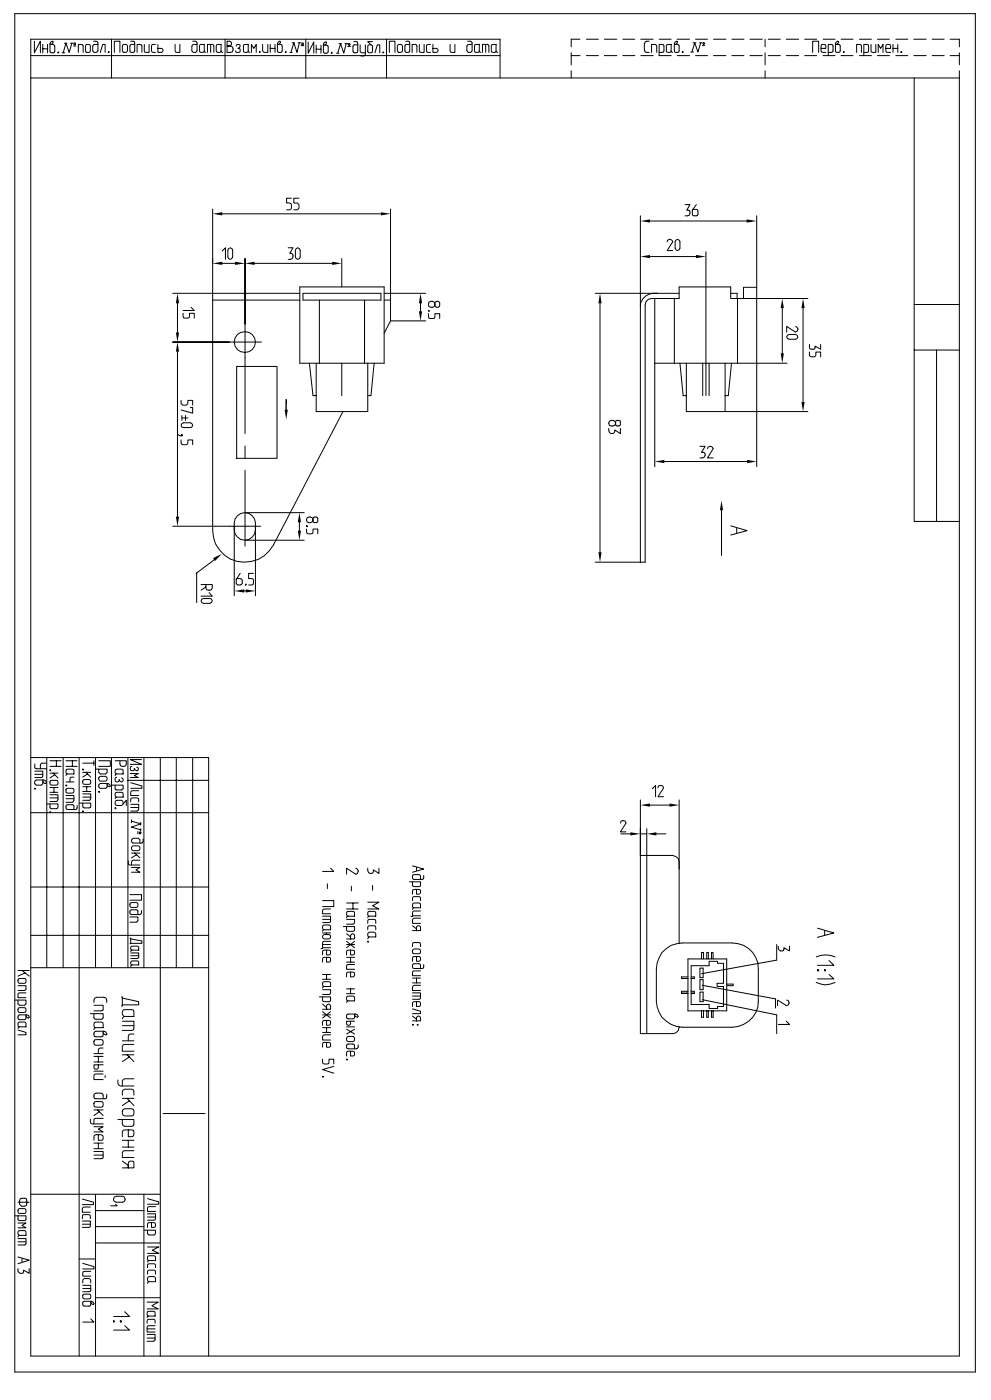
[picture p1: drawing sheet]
<svg xmlns="http://www.w3.org/2000/svg" width="210mm" height="297mm" viewBox="0 0 210 297" stroke-linecap="round" stroke-linejoin="round" font-family="sans-serif">
<g fill="none" stroke="#000" stroke-width=".21">
<path d="M3.1 2.9h203.5v287.9h-203.5zM6.5 11.8h99.4M6.5 16.5h196.7M7.3 8.7v2.5l1.3-2.5v2.5M9.1 9.4v1.8M9.1 10.3h1M10.1 9.4v1.8M10.6 9.4h.7l.2 .2 .1 1.3a.6 .6 0 0 1-.9 .2l-.1-1.9 .2-.3 .3-.2 .2 .2-.2 .4-.3 .1M12.3 11h.1v.2h-.1zM13.1 11.2h.6M13.6 9.2h.5M14.9 9.2h.6"/>
<path d="M15.2 9.2l-.6 1.9-.6-1.9-.6 2M15.6 9.8h.5M15.7 9.2h.3v.3h-.3zM16.6 11.1v-1.7l.9 .1 .1 1.6M18.2 9.5a.6 .6 0 0 1 .9 .3v1a.6 .6 0 0 1-.9 .2zM19.8 8.7l.8 .1 .1 .3v1.7a.61 .61 0 0 1-.5 .3 .61 .61 0 0 1-.6-.3v-1l.2-.3 .9-.1M21.3 11.1l.5-1.7h.5v1.7M22.9 10.9h.2v.2h-.2zM23.6 8.3v8.2M24.2 11.1v-2.4h1.2v2.4M26.1 9.5a.65 .65 0 0 1 .9 .3v1a.61 .61 0 0 1-.5 .3 .61 .61 0 0 1-.6-.3v-1zM27.7 8.7l.7 .1 .1 2a.6 .6 0 0 1-.9 .2v-1.5l.9-.1"/>
<path d="M29 11.1v-1.7l1 .1 .1 1.6M30.6 9.4v1.4v.2l.3 .1h.7v-1.7M32.9 9.4l-.7 .1-.1 .3 .1 1.2 .7 .1M33.4 9.4v1.7h.8l.3-.3-.3-.5h-.8M37.1 9.4v1.4l.1 .2 .2 .1h.7v-1.7M40.8 8.7h.6l.3 .4v1.7l-.3 .3-.6-.1-.2-.2v-1l.4-.4h.7M42.3 9.5l1-.1v1.4a.6 .6 0 0 1-1 .2zM43.3 10.8v.2l.3 .1M43.9 11.1v-1.7l1.3 .1 .1 1.6M44.6 9.4v1.7M45.9 9.5l.9-.1v1.4a.6 .6 0 0 1-.9 .2zM46.8 10.8l.1 .2 .3 .1"/>
<path d="M47.7 8.3v8.2M48.1 8.7l.8 .1 .1 .3-.1 .6-.8 .1 1.1 .1 .2 .4-.2 .7-1.1 .1zM50 9.8a.43 .43 0 0 1 .5-.4 .43 .43 0 0 1 .4 .4l-.2 .3-.3 .2h.1a.43 .43 0 0 1 .4 .4 .43 .43 0 0 1-.4 .4l-.5-.1-.1-.2M51.6 9.5l1-.1v1.4a.6 .6 0 0 1-1 .2zM52.6 10.8l.1 .2 .2 .1M53.3 11.1v-1.7l.5 .9 .5-.9v1.7M54.9 10.9h.2v.2h-.2zM55.6 9.4v1.4l.4 .3h.7v-1.7M57.2 9.4v1.7M57.2 10.3h1.1M58.3 9.4v1.7M58.8 9.4l.9 .1 .1 1.3a.6 .6 0 0 1-1 .2v-1.8l.1-.3 .4-.2 .1 .2-.1 .3-.4 .2"/>
<path d="M60.5 10.9h.1v.2h-.1zM61.4 11.1h.5M61.9 9.1h.5M63.2 9.1h.6M63.4 9.1l-.5 2-.7-2-.6 2M63.8 9.7h.5M63.9 9.2h.4v.2h-.4zM64.8 8.3v8.2M65.3 8.9v2.4l1.2-2.4v2.4M67 9.6v1.7M67 10.4h1M68 9.6v1.7"/>
<path d="M68.5 9.6l.9 .1 .1 1.2a.6 .6 0 0 1-.9 .3l-.1-1.8 .2-.4 .5-.1-.2 .5-.3 .2M70.2 11.1h.2v.2h-.2zM71.3 11.3h.5M71.8 9.2h.5M73.1 9.2h.6M73.3 9.2l-.5 2.1-.7-2.1-.6 2.1M73.7 9.8h.6M73.8 9.2h.3v.4h-.3zM74.9 8.8l.8 .1 .1 2a.6 .6 0 0 1-1 .2v-1.5l1-.1M76.3 9.5v1.4l.3 .3h.8M77.4 9.5v2l-.4 .4h-.5M78 9.6a.6 .6 0 0 1 .9 .2v1.1a.6 .6 0 0 1-.9 .2z"/>
<path d="M78.9 8.8h-1l.7 .7M79.4 11.2l.5-1.7h.5v1.7M81.1 11h.2v.2h-.2zM81.9 8.3v8.2M82.5 11.1v-2.4h1.2v2.4M84.3 9.5a.65 .65 0 0 1 1 .3v1a.61 .61 0 0 1-.6 .3 .61 .61 0 0 1-.5-.3v-1zM85.9 8.7l.8 .1 .1 2a.6 .6 0 0 1-.9 .2v-1.5l.9-.1M87.3 11.1v-1.7l.9 .1 .1 1.6M88.8 9.4v1.4l.1 .2 .3 .1h.6v-1.7M91.2 9.4l-.8 .1-.1 .3 .1 1.2 .8 .1M91.7 9.4v1.7h.8l.3-.3-.3-.5h-.8M95.3 9.4v1.4l.1 .2 .3 .1h.7v-1.7"/>
<path d="M99.1 8.7l.7 .1 .2 .3v1.7a.61 .61 0 0 1-.6 .3 .61 .61 0 0 1-.5-.3v-1l.2-.3 .9-.1M100.6 9.5l.9-.1v1.4a.6 .6 0 0 1-.9 .2zM101.5 10.8l.1 .2 .3 .1M102.2 11.1v-1.7l1.3 .1v1.6M102.9 9.4v1.7M104.1 9.5l1-.1v1.4a.6 .6 0 0 1-1 .2zM105.1 10.8l.1 .2 .2 .1M121 11.8h1.9M121 11.2v2.5M121 15v1.5M122.9 8.3h-1.9v1.6M124.2 8.3h2.5"/>
<path d="M124.2 11.8h2.5M128 8.3h2.6M128 11.8h2.6M131.9 8.3h2.6M131.9 11.8h2.6M135.7 8.3h2.6M135.7 11.8h2.6M137.5 8.7l-.8 .2-.2 .3v1.4l.2 .4 .8 .1M138 11.1v-1.7h.8l.3 .4v1.3M139.6 11.1l.9-.1 .1-1.2-.1-.3-.2-.1h-.7v2.4h2.6M139.6 8.3h2.6M141.2 9.5l1-.1v1.4a.6 .6 0 0 1-1 .2z"/>
<path d="M142.2 10.8v.2l.3 .1M142.8 9.4l1 .1v1.3a.6 .6 0 0 1-.9 .2l-.1-1.8 .2-.3 .3-.2 .2 .1-.2 .4-.3 .2M143.4 8.3h2.6M143.4 11.8h2.6M144.5 10.9h.2v.2h-.2zM146.3 11h.6M146.8 9.1h.6M147.3 8.3h2.6M147.3 11.8h2.6M148.2 9.1h.5M148.4 9.1l-.6 1.9-.6-1.9-.6 1.9M148.8 9.7h.5"/>
<path d="M148.9 9.1h.3l.1 .1-.3 .2-.2-.2zM151.1 8.3h2.7M151.1 11.8h2.7M155 8.3h2.6M155 11.8h2.6M158.8 8.3h2.7M158.8 11.8h2.7M162.1 8.3v1.6M162.1 11.2v2.5M162.1 15v1.5M162.7 8.3h2.6M162.7 11.8h2.6"/>
<path d="M166.5 8.3h2.7M166.5 11.8h2.7M170.4 8.3h2.6M170.4 11.8h2.6M172.1 11.1v-2.4h1.3v2.4M173.9 10.3h1v-.5a.6 .6 0 0 0-.9-.3v1.5l.9 .1M174.3 8.3h2.6M174.3 11.8h2.6M175.4 11.1l1-.1v-1.5l-1-.1v2.4M177 9.4l.9 .1 .1 1.3a.6 .6 0 0 1-1 .2v-1.8l.1-.3 .4-.2 .1 .1-.1 .4-.4 .2M178.1 8.3h2.6M178.1 11.8h2.6"/>
<path d="M178.6 10.9h.2v.2h-.2zM181.4 11.1v-1.7l1 .1 .1 1.6M182 8.3h2.6M182 11.8h2.6M183 11.1l.9-.1v-1.5l-.9-.1v2.4M184.5 9.4v1.4l.1 .2 .2 .1h.7v-1.7M185.8 8.3h2.6M185.8 11.8h2.6M186 11.1v-1.7l.5 .9 .5-.9v1.7M187.6 10.3h1v-.5a.6 .6 0 0 0-.9-.3v1.5l.9 .1M189.1 10.3h1.1M189.1 9.4v1.7"/>
<path d="M189.7 8.3h2.6M189.7 11.8h2.6M190.2 9.4v1.7M190.8 10.9h.2v.2h-.2zM193.5 8.3h2.7M193.5 11.8h2.7M193.6 16.5v94h9.6M197.4 8.3h2.6M197.4 11.8h2.6M201.3 8.3h1.9v1.6M201.3 11.8h1.9M203.2 15v272.4h-196.7v-279.1h99.4v8.2"/>
<path d="M203.2 11.2v2.5M45 44.3v68a6.8 6.8 0 0 0 5.2 6.7 6.8 6.8 0 0 0 7.7-3.5l14.7-28.3M47.1 53.2l.7-.7v2.5M47.1 45.3h33.6M47.1 55.8h2.7M48.4 52.7l.4-.2 .3 .2 .2 .3v1.5l-.2 .3-.3 .2-.4-.2-.1-.3v-1.5zM51.9 54.8v37.1M53.9 55.8h16.5M61 52.5h1.1l-.7 1.2h.3a.68 .68 0 0 1 .4 .7 .68 .68 0 0 1-.5 .6h-.6M61.7 42h-1v1h.7l.3 .4-.1 .9-.2 .2h-.7M62.7 52.7l.4-.2 .3 .2 .2 .3v1.5l-.2 .3-.3 .2-.4-.2-.1-.3v-1.5zM63.3 42h-1.1v1h.8l.3 .4v.7l-.3 .4h-.8"/>
<path d="M72.4 54.8v6M82.7 44.3v17.9h7.5M135.6 45.7v73.4M137.7 46.8h20.5M137.7 54.4h9.7M141.3 51.2l.1-.3 .4-.2 .5 .2 .2 .3-1.2 1.9h1.2M143.2 50.9l.3-.2 .3 .2 .2 .3v1.4l-.2 .3-.3 .2-.3-.2-.2-.3v-1.4zM145.1 43.4h1l-.6 1.1 .5 .1a.74 .74 0 0 1-.4 1.1h-.5M146.6 44.4l1.1 .1v1.1h-1l-.1-1.1M147.5 43.4l-.9 1.1 .2-.1M149.5 53.4v30.4M160.3 45.7v31.3h-21.6"/>
<path d="M36.6 62.2h26.9M36.6 72.5h18.8M37.6 64.3v6.2M37.6 74.5v35M38.8 66.4l.1 .9 .2 .1 .9-.1 .1-.9h1v1M40.5 65.1l.6 .7h-2.3M45 63.6h18.5M50.1 77.7h8.6v19.4h-8.6zM63.5 60.8h17.9v16.2h-17.9zM64.2 62.2h16.5v1.4h-16.5zM65.5 77l.8 6.8h.7M67 77v10.2h10.9v-10.2"/>
<path d="M67.6 63.6v13.4M72.4 77v6.8M77.2 63.6v13.4M79.2 77l-.6 6.8h-.7M81.4 62.2h1.3v5.8M81.4 63.6h1.3M82.7 68h7.5M82.7 68l-1.3 2.6M89.1 64.3v1.7M90.8 65.8h.1v.2h-.1zM90.8 66.5v.9l.3 .1 .9-.1 .1-.9h1v1M92.1 64.4l-.2-.4-.6-.1a.77 .77 0 0 0-.5 1.1l.8 .1 .3-.1 .2-.4"/>
<path d="M92.2 64l.3-.1 .5 .1v1l-.2 .1-.6-.1zM126.1 62.2h17.7M127.1 64.3v52.7M138.3 62.2a2.84 2.84 0 0 0-2.7 2.8M138.7 63.3v35.6M142.8 63.3v13.7M144 77l.7 6.8h.7M145.4 77v10.2h25.7M148.8 77v6.8M150.2 77v6.8M153.6 77v10.2M154.8 62.2h1.3v1.1"/>
<path d="M154.9 77l-.6 6.8h-.7M156.2 63.3v13.7M160.3 60.9h-2.8v2.4M165.7 65.3v9.6M166.7 77h-6.4v21.9M166.8 71l.3-.1h1.4l.3 .1 .2 .4-.2 .3-.3 .2h-1.4l-.3-.2-.2-.3zM168.5 69.2l.3 .2 .2 .3-.2 .5-.3 .2-1.9-1.2v1.2M170.1 65.3v19.9M171.1 63.3h-16.3v-2.5h-11v2.5h-5.8l-.7 .1-.5 .5-.1 .7v54.5h-10.6M171.4 73l.1 .9 .5 .1 .6-.1v-.6l1.2 .7v-1M171.4 74.6v.7l.4 .3h.7l.2-.1 .1-.9h1v1M193.6 74.2h9.6"/>
<path d="M193.6 64.5h9.6M198.4 74.2v36.3M37.7 92a.65 .65 0 0 0 1 .2l-.2-.2-.1 .2M38.4 84.9v.6l.3 .4h.8l.3-.4v-.6h1v1M38.4 93.2v.7l.3 .3h.9l.2-.3v-.7h1v1M38.5 89.8l.4-.2h1.4l.3 .2 .2 .3-.2 .4-1.7 .1-.4-.1-.1-.4zM38.5 88.1v1M38.7 88.6h1.1M39.3 88.1v1M40.3 86.4h.5v1.2l-2.4-.7M51.9 94.5v2.5M51.9 99.7v16.1"/>
<path d="M128.9 90.8l.2 .9a.66 .66 0 0 0 1.1-.2v-.4l1.2 .8v-1.1M130.4 89.6a.76 .76 0 0 0-.7-.5 .76 .76 0 0 0-.8 .5v.2a.75 .75 0 0 0 .8 .5 .75 .75 0 0 0 .7-.5M130.5 89.2a.6 .6 0 0 1 .9 .2v.5a.6 .6 0 0 1-.9 .3zM140.7 97.8h17.5M148.3 94.6h1.1l-.8 1.3h.6l.2 .6-.2 .4-.9 .1M149.9 95.1v-.3l.5-.2 .5 .2 .1 .3-1.1 1.9h1.1M36.6 111.5h18.6M45.4 118.6l-3.7 2.8v6.3M49.6 112.3a2.24 2.24 0 0 0 2.3 2.2 2.24 2.24 0 0 0 2.2-2.2M52 108.6h12.4M52 114.5h12.4M63.4 110.7v1.8"/>
<path d="M64.9 111.4h.2v.2h-.2zM64.9 112.1l.1 .9 .3 .1 .9-.1 .1-.9h1v1M66.3 110.1l-.2-.4a.72 .72 0 0 0-1.2 .4v.2a.72 .72 0 0 0 1.2 .3l.2-.3M66.4 109.7a.6 .6 0 0 1 .9 .2v.5a.6 .6 0 0 1-.9 .3zM152.8 108.1v9.6M154.8 111.4l3.4 1.1-3.4 .9M156 111.9v1.1M42.6 123.9h2.4v.7a.8 .8 0 0 1-1.2 .4l-.2-1.1M42.8 126.9l1.6-.1 .4 .1 .2 .5-.2 .3-.4 .2h-1.3l-.3-.2-.2-.3zM43.6 124.4l-1 .7M44.3 125.6l.7 .7h-2.4M49.6 126.3v-15.5a2.24 2.24 0 0 1 2.3-2.2 2.24 2.24 0 0 1 2.2 2.2v15.5"/>
<path d="M50 122.6l1.1 .1 .2 .3v.6l-.2 .3h-.9l-.2-.3v-.8M50.9 121.5l-.9 1.3 .2-.2M51.7 125.2h.4M52 123.8h.2v.2h-.2zM53.7 121.5h-1v1.1l.9 .1 .1 .3-.1 .9-.9 .1M6.5 160.5h37.7v126.9M6.5 172.2h37.7M7.4 161.9l.1 .9 2.3 .1M7.4 163.4h1.7l-.1 1.3-1.6 .1M7.4 167.1h.1v.1h-.1zM7.4 164.1h1.7M9.1 165.3v.7l-.4 .4h-1l-.3-.4v-.4l.3-.3h1.5l.5 .2 .1 .4-.2 .1-.4-.1-.1-.4"/>
<path d="M9.8 161.7l-1.1 .1-.1 .3v.8M9.9 170.4h2.4l-.1 .9h-1.5l-.1-.9M9.9 160.5v44.6M10.6 163.2h.2v.1h-.2zM10.6 168.4h1.7l-.1 1.3-.3 .2h-1.3M10.6 172.1h.2v.1h-.2zM10.6 161.2h2.4M10.6 162.4h2.4M10.6 163.8h1.7M10.6 166.9h1.7M10.6 167.9h1.7M10.6 169.1h1.7"/>
<path d="M10.7 165.5l1.2-.1a.6 .6 0 0 1 .3 .9l-1.3 .1a.6 .6 0 0 1-.2-.9zM11.3 163.8l1 1.1M11.4 166.9v1M11.6 164.2l-1 .7M11.9 161.2v1.2M13.4 160.5v44.6M14 166.4h.1v.2h-.1zM14 168.6h1.7l-.1 1.3-.3 .1h-1.3M14 161.2h2.3M14 162.4h2.3M14 165.7h1.7M14 169.3h1.7"/>
<path d="M14.1 163.1l1.2-.1 .3 .1 .1 .2v.7h-1.4a.6 .6 0 0 1-.2-.9zM14.1 167.1h1.2a.6 .6 0 0 1 .3 .9l-1.3 .1a.6 .6 0 0 1-.2-1zM14.3 164l-.2 .1-.1 .3M15.3 161.2v1.2M15.7 164.7l-.8 .1-.1 .9M16.3 170.7v.8h-2a.6 .6 0 0 1-.2-.9h1.5l.1 .9M16.8 160.5v126.9M16.8 170.2h2.4l-.1 .9h-1.5l-.1-.9M17.5 163h.2v.2h-.2zM17.5 168.2h1.7l-.1 1.3-1.6 .1M17.5 171.9h.2v.2h-.2zM17.5 161.7h2.4"/>
<path d="M17.5 163.7h1.7M17.5 166.7h1.7M17.5 167.7h1.7M17.5 168.9h1.7M17.6 165.3l1.3-.1a.6 .6 0 0 1 .2 .9l-1.2 .1a.6 .6 0 0 1-.3-.9zM18.2 163.7l1 1M18.4 166.7v1M18.5 164l-1 .7M19.9 161.2v1M20.2 163h2.5v.7l-.3 .3h-1.1l-.4-.3v-.7M20.2 160.5v44.6M20.9 161.2h2.5v1.2h-2.5"/>
<path d="M20.9 167.7h.2v.2h-.2zM21.1 164.6l1.3-.1 .3 .4v.3l-.3 .3h-1.1l-.4-.3zM22.7 166v.7l-.3 .4h-1.1l-.4-.4v-.3l.4-.4h1.6l.3 .2 .2 .4-.2 .1-.4-.1-.1-.4M23.6 160.5v44.6M23.7 166.4h2.4l-.1 .9h-1.5l-.1-.9M24.4 161.2h2.4v.7a.8 .8 0 0 1-1.2 .4l-.2-1.1M24.4 171.2h.2v.2h-.2zM24.5 163.1l1.2-.1 .3 .1 .1 .2v.7h-1.4a.6 .6 0 0 1-.2-.9zM24.5 168l1.2-.1 .3 .1 .1 .2v.7h-1.4a.6 .6 0 0 1-.2-.9zM24.5 169.8l.2-.2h1a.61 .61 0 0 1 .4 .6 .61 .61 0 0 1-.4 .5h-1a.6 .6 0 0 1-.2-.9zM24.7 164l-.2 .1-.1 .3M24.7 164.7a.6 .6 0 0 0-.2 .9 .47 .47 0 0 0 .5 .1 .47 .47 0 0 0 .2-.5l.2 .3 .3 .2a.43 .43 0 0 0 .4-.4 .43 .43 0 0 0-.4-.4"/>
<path d="M24.7 168.9l-.3 .4M26.1 170.4l.7-.8v1.1M27.1 160.5v44.6M27.1 165.4h17.1M27.6 163.9h1.7l-.9 .5 .9 .4h-1.7M27.7 165.9l2.4 .7v.5h-2.4M27.7 169.9l.1-.7 .2-.1 1.3 .1 .1 .7M27.7 170.4h1.7l-.1 1.3-.3 .2h-1.3M27.7 171.1h1.7M27.9 173.8v.5M27.9 174l1.9 .6-1.9 .7 1.9 .6M27.9 162.4a.48 .48 0 0 0-.3 .7 .48 .48 0 0 0 .8 .2v-.5l.2 .4 .4 .1h.2l.1-.5-.3-.2"/>
<path d="M28 179.3h1.3l.3 .3v.3l-.3 .4h-1.1l-.3-.4zM29.2 176.2v.5M29.4 167.6h-1.4l-.2 .1-.1 .2v.7h1.7M29.5 176.4h.3v.2l-.2 .1zM29.8 174.3v.6M29.8 175.6v.5M30 161h-2.4l2.4 1h-2.4M30.3 177.8l-.1 .8-.2 .1h-1.8l-.3-.4v-.3l.3-.4h1.1l.3 .4v.7M30.5 160.5v44.6M34 160.5v126.9M37.3 160.5v44.6M40.8 160.5v44.6"/>
<path d="M131.4 174.4l.2-.4h.8l.2 .4-1.2 1.9h1.2M131.5 176.7h2M135.6 169.5v49.5h6.9a1.34 1.34 0 0 0 1.3-1.4M135.6 176.7h1.4M137 175.6v43.4M137.7 170.6h4.1M138.2 167.1l.7-.6v2.3M139 176.7h2.1M139.4 167v-.4h1l.1 .4-1.1 1.8h1.1M143.8 169.5v14.7M6.5 198.2h37.7M6.5 188h37.7"/>
<path d="M27.2 182.5l.1 .7 2.3 .1M27.5 189.6h2.5v1.2h-2.5M27.5 194.3h1.7v.8l-.3 .3h-1.4M27.5 198.8h.2v1.2h-.2M27.6 191.4l1.3-.1a.6 .6 0 0 1 .2 .9l-1.2 .1a.6 .6 0 0 1-.3-.9zM27.7 199l2.4 .4v.5h-2.4M27.9 183.8h1.7l-.8 .5 .8 .5h-1.7M27.9 180.8h1.7M28.5 180.8l1.1 1M29 181.1l-1.1 .7M29.6 182.3l-1.6 .1-.1 .2v.7M30 193v.5l-.4 .3h-1.7a.6 .6 0 0 1-.3-.9h1.5l.1 .9"/>
<path d="M68.3 190.9h2.4v1.2h-2.4M68.3 194.2h1.7l-.1 1.2-1.6 .1M68.3 194.8h1.7M68.3 197.7h1.7M68.4 196.1l1.3-.1 .2 .1 .1 .3v.6h-1.3a.6 .6 0 0 1-.3-.9zM68.7 197l-.3 .1-.1 .3M69.2 197.7v.3h-.5l-.3 .2v.6l.3 .2h1l.2-.2v-.6l-.2-.2h-.5M69.3 187.3v1M70 184l.7 .7h-2.4M70 192.6h-1.3l-.3 .1-.1 .3v.6h1.7M70 199.5l-1.6 .1-.1 1.4h-.3M72.7 196.4h2.4l-.1 .9h-1.5l-.1-.9"/>
<path d="M73.4 194.8h1.7l-.1 1h-1.6M73.4 197.9l.9 .7v.4v-.8l.3-.3 .5 .3v.8h-1.7M73.4 199.5l.9 .7 .8-.7M73.4 191.4h2.5M73.4 192.6h2.5M73.5 193.2l1.3-.1 .2 .1 .1 .3v.7h-1.4a.6 .6 0 0 1-.2-1zM73.7 194.2h-.2l-.1 .3M74.4 187.8v1M74.8 191.4v1.2M75.4 184l.3 .2 .2 .3-.2 .6-.3 .2-2-1.3v1.3M77.9 184l.2 .9 .3 .2 .6-.2 .1-.6 1.2 .8v-1.1M77.9 191.2h2.4l-1.4 .8 1.4 .6h-2.4"/>
<path d="M77.9 195.7l.1-.8 .2-.1 1.3 .1 .1 .8M77.9 197l.1-.7 .2-.1 1.3 .1 .1 .7M77.9 199.5h.2v.2h-.2zM78 193.2l1.2-.1 .3 .1 .1 .3v.7h-1.4a.6 .6 0 0 1-.2-1zM78 197.7l.2-.2h1l.4 .4v.7l-1.6-.1zM78.2 194.2h-.2l-.1 .3M78.2 198.6l-.3 .4M78.9 187.6v1.1M86.7 186.9h2.4l-.1 .9h-1.5l-.1-.9M87.4 183.5l2.3 .7-2.3 .6M87.4 190.9l.1-.8 .2-.1 1.3 .1 .1 .8M87.4 196.2l.8 .7v.3v-.7a.43 .43 0 0 1 .4-.3 .43 .43 0 0 1 .5 .3v.7h-1.7"/>
<path d="M87.4 194.1h1.7M87.5 191.4h1.2h.3l.1 .3v.7h-1.4a.6 .6 0 0 1-.2-1zM87.7 192.4l-.2 .1-.1 .2M88.2 188.5v1h.5a.6 .6 0 0 0 .3-.9h-1.5l-.1 .9M88.2 183.8v.7M89.1 193.1h-1.6l-.1 1.1h-.4M89.1 194.6h-1.4l-.3 .3v.8h1.7M89.7 185.5v.8l-2 .1a.6 .6 0 0 1-.2-1h1.5l.1 1M135.6 181.3h6.9l.7 .2 .5 .5 .1 .7v17.2M173.1 196.7l3.5 1-3.5 .9M174.7 197.2v1M3.1 211.9h2.4l-.1 1-.2 .1h-1.1l-.3-.3v-.8"/>
<path d="M3.8 208.9h1.7l-.1 .9-1.6 .1M3.8 218.3l1.7 .5v.5h-1.7M3.8 205.7h2.4M3.9 207.4h1.3a.6 .6 0 0 1 .2 .9l-1.3 .1a.6 .6 0 0 1-.2-1zM3.9 213.6l1.3-.1a.6 .6 0 0 1 .2 1l-1.3 .1a.6 .6 0 0 1-.2-1zM3.9 216.7l1.3-.1 .2 .1 .1 .2v.7h-1.4a.6 .6 0 0 1-.2-.9zM4.1 217.6l-.2 .1-.1 .2M4.7 205.7l1.5 1.2M5.3 206.2l-1.5 .7M5.5 210.4h-1.4l-.2 .1-.1 .2v.7h1.7M5.5 215.1l-.1 .9-1.3 .1a.6 .6 0 0 1-.2-.9l1.8-.1 .4 .1 .1 .5h-.2l-.3-.1-.2-.4M6.5 205.1h37.7"/>
<path d="M19.1 214.8h2.7v1.1h-1.8l-.1-1.1M19.9 212.4l.2-.9 .4-.2h1.5l.4 .2 .2 .9M19.9 213h1.9v1.1l-1.9 .1M20 216.7h1.8v1.1l-1.8-.1zM20.3 217.8l-.3 .1-.1 .3M21.8 218.5v1.1h-1.8a.73 .73 0 0 1 .3-1.1h1.7l.4 .2 .2 .6-.6-.2-.2-.3M25.7 211.3h.2v1.9h-.2M25.9 211.5l3.5 .8v.7h-3.5M25.9 216.4h2.5l-.1 1.8-.4 .2h-2M25.9 217.4h2.5M26.1 214.1h2.2l.1 1.3h-2a.84 .84 0 0 1-.3-1.3zM26.4 215.4l-.3 .2-.2 .3"/>
<path d="M27.7 201.9h1.7l-.1 1.1-1.6 .1M27.7 202.5h1.7M27.8 200.6h1.5l.1 .8-1.6-.1zM27.8 203.7h1.5l.1 .8-1.6-.1zM28 201.4h-.2l-.1 .3M28 204.5l-.2 .1-.1 .2M28.4 219.1l-1.1 .1-.1 .4v1M67.6 211.3h2.4l-.1 .9h-1.5l-.1-.9M68.3 209.7h1.7l-.1 1h-1.6M68.3 212.8l.9 .7v.4l.1-.9 .4-.2 .3 .4v.7h-1.7M68.3 214.4l.9 .7 .8-.7M68.3 215.7l.9-.6 .8 .6"/>
<path d="M68.3 215.1h1.7M68.3 200.8h1.7M68.3 200.2h1.7M68.3 206.5h1.7M68.3 207.5h1.7M68.3 217.8h1.7M68.3 218.8h1.7M68.4 208.1l1.3-.1 .2 .1 .1 .3v.7h-1.3a.6 .6 0 0 1-.3-1zM68.7 209.1h-.3l-.1 .3M69.2 201.4v1h.5a.6 .6 0 0 0 .2-1h-1.5l-.1 1M69.2 202.9v1h.5a.6 .6 0 0 0 .2-.9h-1.5l-.1 .9M69.2 216.3v1h.5a.6 .6 0 0 0 .2-1h-1.5l-.1 1"/>
<path d="M69.2 206.5v1M69.2 217.8v1M70 219.3h-1.3l-.4 .3v.8h1.7M73.4 200.8l.9-.6 .8 .6M73.4 200.2h1.7M73.4 202.9h1.7M73.4 203.9h1.7M73.4 209.6h1.7M73.4 210.6h1.7M73.4 217.6h1.7M73.4 218.1l1.7 1M73.5 211.2l1.3-.1 .2 .1 .1 .2v.7h-1.4a.6 .6 0 0 1-.2-.9z"/>
<path d="M73.5 219.8l.2-.2h1.1a.61 .61 0 0 1 .3 .6 .61 .61 0 0 1-.3 .5h-1.1a.6 .6 0 0 1-.2-.9zM73.7 212.1l-.3 .3M74.3 201.4v1h.5a.6 .6 0 0 0 .2-1h-1.5l-.1 1M74.3 206v1h.5a.6 .6 0 0 0 .2-.9h-1.5l-.1 .9M74.3 216.4v.5a.43 .43 0 0 1-.5 .4 .43 .43 0 0 1-.4-.4v-.5h1.7M74.3 202.9v1M74.3 209.6v1M75.1 204.4h-1.4l-.2 .1-.1 .2v.7h1.7M75.1 214.9l-.1 .9-1.3 .1a.6 .6 0 0 1-.2-.9l1.9-.1 .3 .2 .2 .3-.2 .2-.4-.2-.2-.3M75.1 218.1l-1.7 1M87.4 200.6l.1-.8 .2-.1 1.3 .1 .1 .8M87.4 210.4h1.7l-.1 1.3-1.6 .1"/>
<path d="M87.4 213.8l1.7 .5v.5h-1.7M87.4 215.3l.8 .7v.3l.1-.8 .4-.2 .4 .4v.6h-1.7M87.4 217.1h.1v.2h-.1zM87.4 207.3h1.7M87.4 208.3h1.7M87.4 211.1h1.7M87.5 201.3l.2-.2h1a.6 .6 0 0 1 .3 .9h-1.5zM88.2 202.7v1h.5a.6 .6 0 0 0 .3-.9h-1.5l-.1 .9M88.2 212.3v1h.5a.6 .6 0 0 0 .3-.9h-1.5l-.1 .9M88.2 207.3v1M88.4 217.1h.2v.2h-.2zM89.1 205.8h-1.4h-.2l-.1 .3v.7h1.7"/>
<path d="M89.1 208.8h-1.4l-.3 .3v.8h1.7M89.7 204.4v.8h-2a.6 .6 0 0 1-.2-.9h1.5l.1 .9M140.2 201.9a5.5 5.5 0 0 1 4.3-2.1h10.6a5.4 5.4 0 0 1 5.5 5.5v6.9a5.5 5.5 0 0 1-5.5 5.5h-10.6a5.7 5.7 0 0 1-5.5-5.5v-6.9l.2-1.2zM145.7 207h-1.3v.4h1.3h-1.3M145.7 210.1h-1.3v.4h1.3h-1.3M145.7 203.2h8.2v11h-8.2zM146.4 207h.7v.4h-.7h.7M146.4 204.7h3.8v-1h1.8v.4h1.2v4.3h-1.3v.7h1.3v4.2h-1.2v.4h-1.8v-.8h-3.8zM146.4 210.5h.7zM146.4 210.1h.7v.4M148.3 205.2h.6v2h-.6zM148.3 210.2h.6v2.1h-.6z"/>
<path d="M148.3 207.6h.6v2.1h-.6zM148.6 203.2v-1.3h.4v1.3M148.6 214.2v1.4h.4v-1.4M148.8 211.9l15.7 3.2v3.9M148.8 208.8l15.5 2.9v1.9M149.7 203.2v-1.3h.3v1.3M149.7 214.2v1.4h.3v-1.4M150.7 203.2v-1.3h.3v1.3M150.7 214.2v1.4h.3v-1.4M153.9 208.5h1.4v.4h-1.4M164.5 200.2v3.3l-15.9 2.8M164.8 200.5v.5a.74 .74 0 0 0 1.1 .4l.1-.6 1.2 .7v-1"/>
<path d="M166.5 216.4l.7 .7h-2.4M166.6 211.9l.4 .1 .1 .4-.1 .6-.4 .1-1.9-1.2v1.2M172.9 202.8a4.9 4.9 0 0 1 4 0M172.9 208.2a4.1 4.1 0 0 0 4 0M173.1 205.5h.3v.3h-.3zM174.7 205.5h.1v.3h-.1zM175.6 203.6l1 1h-3.5M175.6 206.5l1 .9h-3.5M19.1 237.2v.6l.4 .4h2.3M19.9 238.8h1.9l-1 .5 1 .6h-1.9M19.9 223.3h1.9M19.9 223.9h1.9"/>
<path d="M19.9 225.1h1.9M19.9 227h1.9M19.9 235.2h1.9M20 220.4h1.8v1h-1.8zM20 233.5h1.8v1h-1.8zM20.7 235.2l1.1 1.2M20.8 225.7l-.1 .8a.55 .55 0 0 1-.8-.3v-.5h1.9M20.8 223.9v1.2M21.1 235.6l-1.2 .8M21.8 222.1l-.8 .1-.2 .2v.9M21.8 227.6h-1.5l-.3 .1-.1 .2v.9h1.9M21.8 237l-1.8 .1-.1 1.1"/>
<path d="M22.3 227.9v.5M22.6 231.9l-.1 .9h-.2h-2.3a.73 .73 0 0 1 .3-1.1h1.1l.4 .1v1M25 228.9v.7l.1 .4 .4 .1h2.9M25 237.3h3.4l-.1 1.2-.4 .2h-1.5l-.3-.2-.2-.3v-.9M25.9 232.1v-.8l.2-.3 .3-.2h1.5l.4 .2 .1 1.1M25.9 220.6h2.5M25.9 223.5h2.5M25.9 232.8h2.5M26.1 235.1l.3-.1h1.5a.86 .86 0 0 1 0 1.5h-1.5l-.3-.2-.2-.3zM26.9 223.5l1.5 1.5M26.9 232.8l1.5 1.5M27.2 239.5v1.4h.7a.98 .98 0 0 0 .4-1.4h-2.2l-.2 .4v1"/>
<path d="M27.4 224l-1.5 1M27.4 233.3l-1.5 1M28.4 221.3h-2l-.3 .1-.2 .4v1h2.5M28.4 228.6h-2l-.3 .2-.2 .3v1M34.5 236h8.9M68.3 224.5v.6l.1 .3 .3 .1 .9-.1 .1-.9h1v1M68.3 228.1h.2v.2h-.2zM69.2 220.9v1h.5a.6 .6 0 0 0 .2-.9h-1.5l-.1 .9M70.7 226l-2.4 .7 2.4 .7M73.4 224.5h.2v.1h-.2zM74.3 222.8v1h.5a.6 .6 0 0 0 .2-.9h-1.5l-.1 .9M75.9 221.4v.5l-.4 .4h-1.8a.6 .6 0 0 1-.2-1h1.5l.1 1"/>
<path d="M3.1 257.7h2.4l-.1 .9h-1.5l-.1-.9M3.8 259.2h1.7l-.8 .5 .8 .5h-1.7M3.8 254.8h2.4M3.9 256.2l1.3-.1a.6 .6 0 0 1 .2 1h-1.3a.6 .6 0 0 1-.2-.9zM4.3 254h1.3v1.5a.9 .9 0 0 1-1.5-.4zM6.5 253.1h27.5M17.4 254.1l2.4 .7v.5h-2.4M17.4 258.2l.1-.7 .3-.1 1.2 .1 .1 .7M17.4 258.8h1.7l-.1 1.2-1.6 .1M17.4 259.4h1.7M19.1 255.8h-1.3l-.4 .3v.8h1.7M19.9 244h1.9v1.5h-1.9"/>
<path d="M19.9 242.2h1.9M19.9 243.4h1.9M19.9 244.8h1.9M20.2 253.1v34.3M20.2 256.6h10.3M20.2 259.9h10.3M20.8 240.5v1.2l1-.1a.73 .73 0 0 0-.4-1.1h-1.1l-.3 .1-.1 1.1M20.8 242.2v1.2M24.2 253.7l.4-.2h1.4l.3 .2 .2 .6-.2 .3-.3 .2h-1.4l-.4-.2-.2-.3zM24.5 255.2l.3 .3h-1.3M25.9 246.1l1.3 .9v.5v-1a.78 .78 0 0 1 1.1-.4l.1 1.4h-2.5M25.9 241.7h2.5"/>
<path d="M25.9 243.1h2.5M27.2 241.7v1.4M28.4 243.9h-2h-.3l-.2 .4v1h2.5M30.5 253.1v34.3M31.2 254l2.4 .7v.5h-2.4M31.2 257.2h1.7v1.3l-1.7 .1M31.2 257.9h1.7M32.1 259.1v1h.5a.6 .6 0 0 0 .3-.9h-1.6l-.1 .9M32.9 255.7h-1.3l-.3 .1-.1 .2v.7h1.7M3.8 262.5h1.7l-.1 1.3h-1.6M3.8 266.4l2.4 .7-2.4 .7M3.8 268.8v.5a.74 .74 0 0 0 1.1 .5l.1-.6 1.2 .6v-1"/>
<path d="M3.8 263.2h1.7M3.9 260.9l1.3-.1 .2 .1 .1 .2v.7h-1.4a.6 .6 0 0 1-.2-.9zM4.1 261.8l-.2 .1-.1 .2M4.7 266.7v.7M16.8 266.8h3.4M17.5 267.7l2.4 .7v.5h-2.4M17.5 271.9l.1-.8 .3-.2h1l.2 .2 .1 .8M17.5 272.4h1.7l-.1 1.3h-1.6M17.5 273.1h1.7M17.6 274.3l1.3-.1a.6 .6 0 0 1 .2 1l-1.2 .1a.6 .6 0 0 1-.3-1zM19.2 269.4h-1.3l-.3 .1-.1 .3v.6h1.7M19.2 275.8l-.1 .9-1.2 .1a.6 .6 0 0 1-.3-.9l1.8-.1 .3 .1 .2 .4-.1 .2-.4-.2-.2-.4"/>
<path d="M19.2 279.5l.7 .7h-2.4M20.2 275h13.8M20.2 263.4h13.8M24 279.9h.2v.3h-.2zM25.5 279.9h.2v.3h-.2zM26.4 278l1 1h-3.4M30.6 260.7h2.3v.7l-.3 .3h-1l-.4-.3v-.7M31.2 275.9h2.3l-1.3 .8 1.3 .7h-2.3M31.2 264.3h2.4l-1.3 .6 1.3 .7h-2.4M31.2 268.7l.1-.8 .3-.1 1.3 .1v.8M31.2 270l.1-.7 .3-.1 1.3 .1v.7M31.2 278l1.3-.1 .3 .1 .1 .2v.7h-1.4a.6 .6 0 0 1-.3-.9z"/>
<path d="M31.3 266.2l1.3-.1 .3 .1v.3v.6h-1.3a.6 .6 0 0 1-.3-.9zM31.3 270.7l.3-.2h1l.3 .4v.7h-1.3a.6 .6 0 0 1-.3-.9zM31.5 278.9l-.3 .1v.2M31.6 267.1l-.3 .1-.1 .3M31.6 271.6l-.3 .1-.1 .3M26.4 280.9l1 1h-3.4M31.2 280.4v-.7l.3-.1 1.3 .1 .1 .7M31.2 282.8h1.7l-.1 1.3-.3 .1h-1.3M31.2 281.6h1.7M31.2 283.6h1.7M32.9 280.9h-1.4l-.3 .1v.3v1h1.7"/>
<circle cx="51.9" cy="72.5" r="2.23"/>
</g>
<g fill="#000">
<path d="M45 45.3l2.1-.3v.6zM45 55.8l2.1-.3v.6zM49.8 55.5l2.1 .3-2.1 .3zM51.9 55.8l2-.3v.6zM70.4 55.5l2 .3-2 .3zM80.7 45l2 .3-2 .3zM135.6 46.8l2.1-.3v.7zM135.6 54.4l2.1-.4v.7zM147.4 54l2.1 .4-2.1 .3zM158.2 46.5l2.1 .3-2.1 .4zM37.6 72.5l.3 2h-.6zM37.6 62.2l.3 2.1h-.6z"/>
<path d="M37.3 70.5h.6l-.3 2zM88.7 66h.7l-.3 2zM89.1 62.2l.3 2.1h-.7zM127.1 62.2l.3 2.1h-.7zM165.7 63.3l.3 2h-.6zM165.4 74.9h.6l-.3 2.1zM170.1 63.3l.3 2h-.6zM60.3 86.8h.7l-.4 2.1zM138.7 97.8l2-.3v.6zM158.2 97.5l2.1 .3-2.1 .3zM169.8 85.2h.6l-.3 2zM37.3 109.5h.6l-.3 2z"/>
<path d="M45.1 118.3l1.9-.9-1.4 1.5zM63.1 112.5h.7l-.4 2zM63.4 108.6l.4 2.1h-.7zM126.7 117h.7l-.3 2.1zM152.8 106.1l.4 2h-.7zM49.6 125.2l2.1-.3v.7zM52.1 124.9l2 .3-2 .4zM133.5 176.4l2.1 .3-2.1 .4zM135.6 170.6l2.1-.3v.7zM137 176.7l2-.3v.7zM141.8 170.3l2 .3-2 .4z"/>
</g>
<path d="M60.6 84.6v2.2" fill="none" stroke="#000" stroke-width=".34"/>
</svg>
